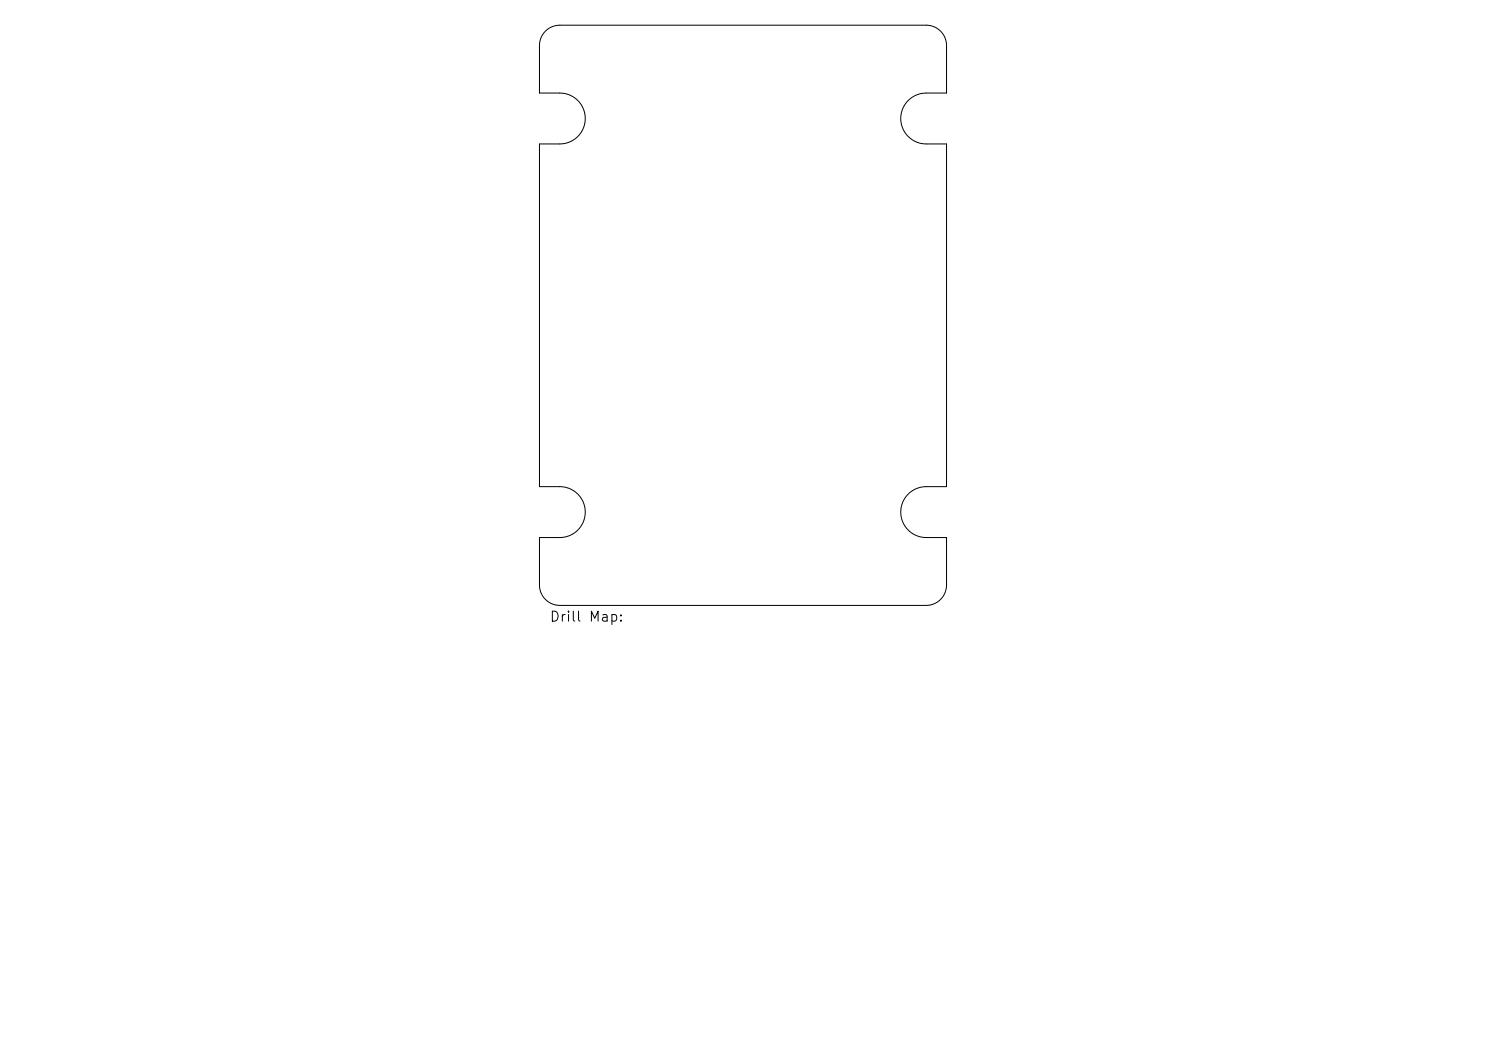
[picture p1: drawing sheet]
<svg xmlns="http://www.w3.org/2000/svg" width="297mm" height="210mm" viewBox="0 0 297 210" stroke-linecap="round" stroke-linejoin="round" font-family="sans-serif">
<defs><g id="words">
<text font-size="2" x="109.7" y="124.7">Drill Map:</text>
</g></defs>
<path d="M109 6.2a4.1 4.1 0 0 1 2.9-1.2h73.2a4.1 4.1 0 0 1 4.1 4.1v9.5h-4.1a5.1 5.1 0 0 0-5.1 5.1 5.1 5.1 0 0 0 5.1 5.1h4.1v68.4h-4.1a5.1 5.1 0 0 0-5.1 5.1 5.1 5.1 0 0 0 5.1 5.1h4.1v9.5a4.1 4.1 0 0 1-4.1 4.1h-73.2a4.1 4.1 0 0 1-4.1-4.1v-9.5h4.1a5.1 5.1 0 0 0 5.1-5.1 5.1 5.1 0 0 0-5.1-5.1h-4.1v-68.4h4.1a5.1 5.1 0 0 0 5.1-5.1 5.1 5.1 0 0 0-5.1-5.1h-4.1v-9.5a4.1 4.1 0 0 1 1.2-2.9z" fill="none" stroke="#000" stroke-width=".2"/>
<use href="#words"/>
</svg>
